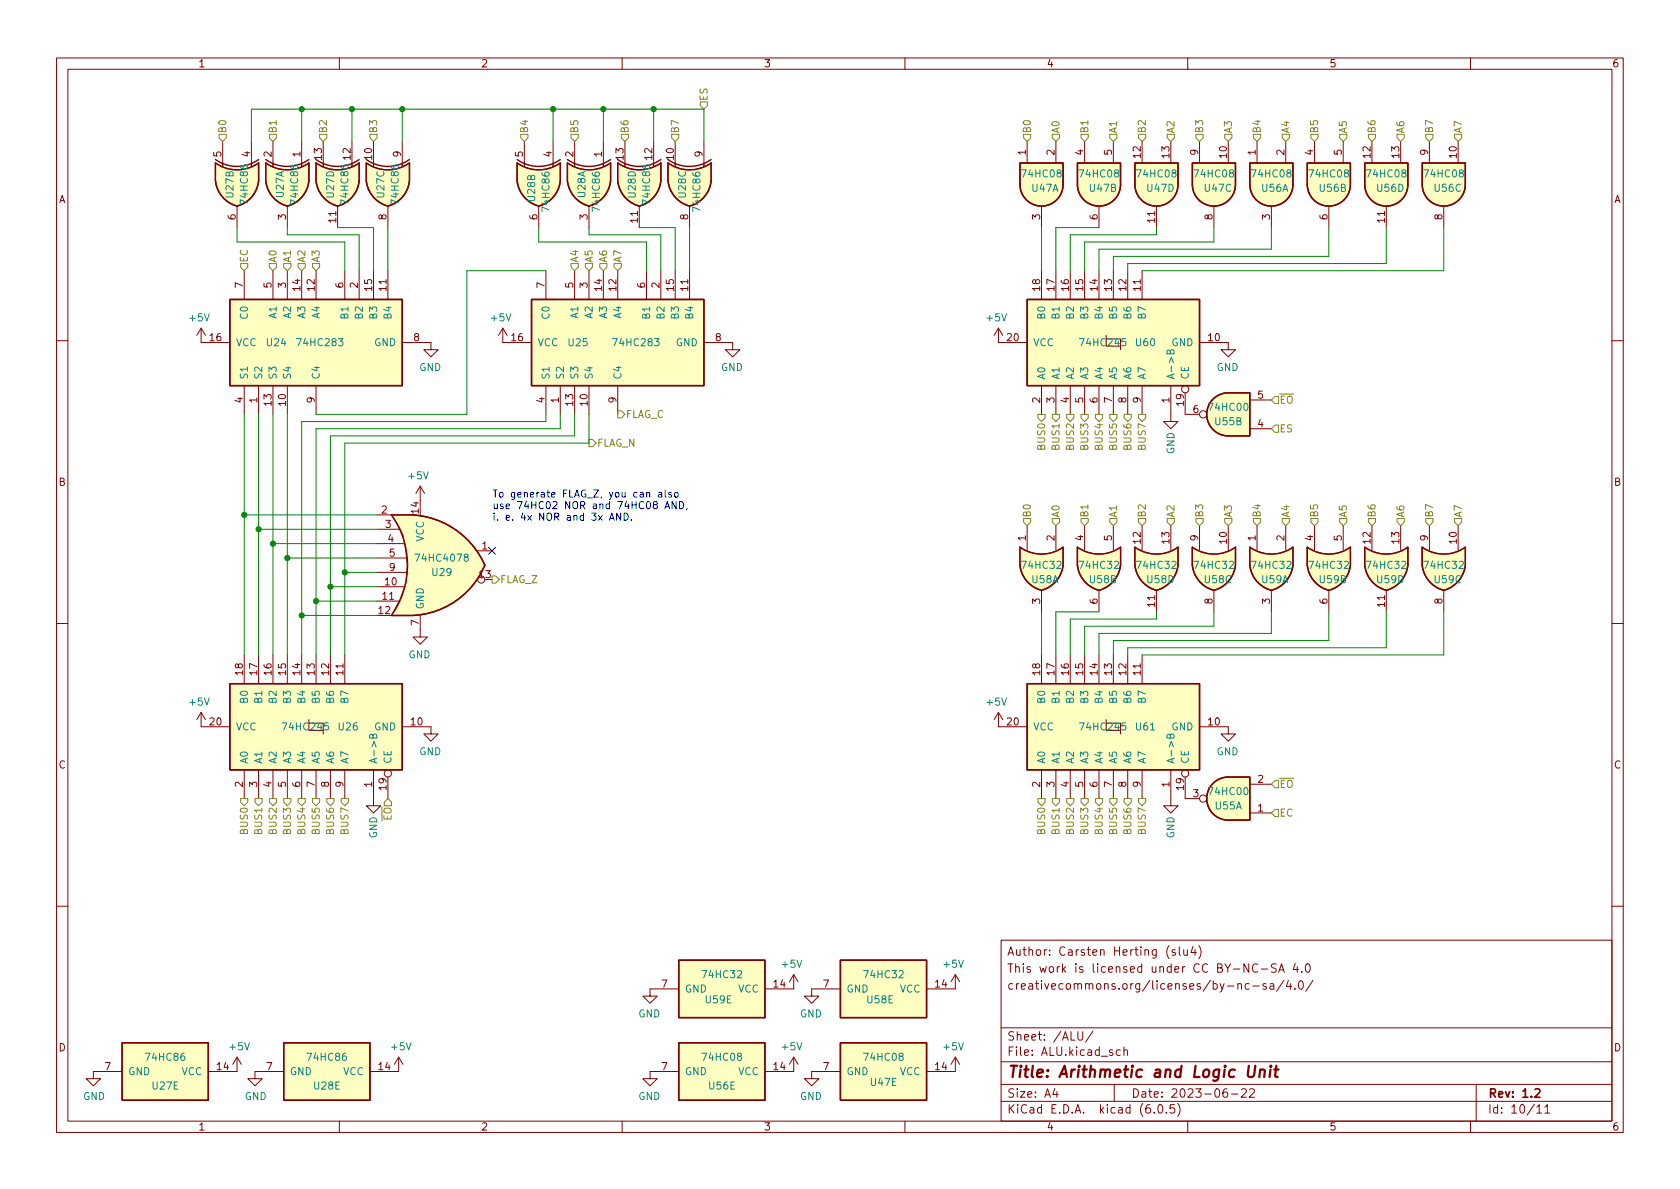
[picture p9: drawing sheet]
<svg xmlns="http://www.w3.org/2000/svg" width="297mm" height="210mm" viewBox="0 0 297 210" stroke-linecap="round" stroke-linejoin="round" font-family="sans-serif">
<defs><g id="words">
<text font-size="2.8" fill="#840000" x="178" y="190.6">Title: Arithmetic and Logic Unit</text>
<g font-size="2.1" fill="#840000">
<text x="178" y="172">This work is licensed under CC BY-NC-SA 4.0</text>
<text x="178" y="169">Author: Carsten Herting (slu4)</text>
<text x="178" y="175">creativecommons.org/licenses/by-nc-sa/4.0/</text>
<text x="178" y="184">Sheet: /ALU/</text>
<text x="178" y="186.7">File: ALU.kicad_sch</text>
<text x="178" y="196.9">KiCad E.D.A. kicad (6.0.5)</text>
<text x="178" y="194.1">Size: A4</text>
<text x="200" y="194.1">Date: 2023-06-22</text>
<text x="263" y="194.1">Rev: 1.2</text>
<text x="263" y="196.9">Id: 10/11</text>
</g>
<g font-size="1.8" fill="#840000">
<text x="35" y="11.9">1</text>
<text x="85" y="11.9">2</text>
<text x="135" y="11.9">3</text>
<text x="185" y="11.9">4</text>
<text x="235" y="11.9">5</text>
<text x="285" y="11.9">6</text>
<text x="39.1" y="27.7" transform="rotate(-90 39.1 27.7)">5</text>
<text x="44.2" y="27.7" transform="rotate(-90 44.2 27.7)">4</text>
<text x="48" y="27.7" transform="rotate(-90 48 27.7)">2</text>
<text x="53.1" y="27.7" transform="rotate(-90 53.1 27.7)">1</text>
<text x="56.9" y="28.2" transform="rotate(-90 56.9 28.2)">13</text>
<text x="62" y="28.2" transform="rotate(-90 62 28.2)">12</text>
<text x="65.8" y="28.2" transform="rotate(-90 65.8 28.2)">10</text>
<text x="70.9" y="27.7" transform="rotate(-90 70.9 27.7)">9</text>
<text x="92.5" y="27.7" transform="rotate(-90 92.5 27.7)">5</text>
<text x="97.5" y="27.7" transform="rotate(-90 97.5 27.7)">4</text>
<text x="101.3" y="27.7" transform="rotate(-90 101.3 27.7)">2</text>
<text x="106.4" y="27.7" transform="rotate(-90 106.4 27.7)">1</text>
<text x="110.2" y="28.2" transform="rotate(-90 110.2 28.2)">13</text>
<text x="115.3" y="28.2" transform="rotate(-90 115.3 28.2)">12</text>
<text x="119.1" y="28.2" transform="rotate(-90 119.1 28.2)">10</text>
<text x="124.2" y="27.7" transform="rotate(-90 124.2 27.7)">9</text>
<text x="181.4" y="27.4" transform="rotate(-90 181.4 27.4)">1</text>
<text x="186.4" y="27.4" transform="rotate(-90 186.4 27.4)">2</text>
<text x="191.5" y="27.4" transform="rotate(-90 191.5 27.4)">4</text>
<text x="196.6" y="27.4" transform="rotate(-90 196.6 27.4)">5</text>
<text x="201.7" y="27.9" transform="rotate(-90 201.7 27.9)">12</text>
<text x="206.8" y="27.9" transform="rotate(-90 206.8 27.9)">13</text>
<text x="211.8" y="27.4" transform="rotate(-90 211.8 27.4)">9</text>
<text x="216.9" y="27.9" transform="rotate(-90 216.9 27.9)">10</text>
<text x="222" y="27.4" transform="rotate(-90 222 27.4)">1</text>
<text x="227.1" y="27.4" transform="rotate(-90 227.1 27.4)">2</text>
<text x="232.2" y="27.4" transform="rotate(-90 232.2 27.4)">4</text>
<text x="237.2" y="27.4" transform="rotate(-90 237.2 27.4)">5</text>
<text x="242.3" y="27.9" transform="rotate(-90 242.3 27.9)">12</text>
<text x="247.4" y="27.9" transform="rotate(-90 247.4 27.9)">13</text>
<text x="252.5" y="27.4" transform="rotate(-90 252.5 27.4)">9</text>
<text x="257.6" y="27.9" transform="rotate(-90 257.6 27.9)">10</text>
<text x="10.3" y="35.9">A</text>
<text x="285.3" y="35.9">A</text>
<text x="41.7" y="38.8" transform="rotate(-90 41.7 38.8)">6</text>
<text x="50.5" y="38.8" transform="rotate(-90 50.5 38.8)">3</text>
<text x="59.4" y="39.3" transform="rotate(-90 59.4 39.3)">11</text>
<text x="68.3" y="38.8" transform="rotate(-90 68.3 38.8)">8</text>
<text x="95" y="38.8" transform="rotate(-90 95 38.8)">6</text>
<text x="103.9" y="38.8" transform="rotate(-90 103.9 38.8)">3</text>
<text x="112.8" y="39.3" transform="rotate(-90 112.8 39.3)">11</text>
<text x="121.7" y="38.8" transform="rotate(-90 121.7 38.8)">8</text>
<text x="183.9" y="38.8" transform="rotate(-90 183.9 38.8)">3</text>
<text x="194.1" y="38.8" transform="rotate(-90 194.1 38.8)">6</text>
<text x="204.2" y="39.3" transform="rotate(-90 204.2 39.3)">11</text>
<text x="214.4" y="38.8" transform="rotate(-90 214.4 38.8)">8</text>
<text x="224.5" y="38.8" transform="rotate(-90 224.5 38.8)">3</text>
<text x="234.7" y="38.8" transform="rotate(-90 234.7 38.8)">6</text>
<text x="244.9" y="39.3" transform="rotate(-90 244.9 39.3)">11</text>
<text x="255" y="38.8" transform="rotate(-90 255 38.8)">8</text>
<text x="42.9" y="50.9" transform="rotate(-90 42.9 50.9)">7</text>
<text x="48" y="50.9" transform="rotate(-90 48 50.9)">5</text>
<text x="50.5" y="50.9" transform="rotate(-90 50.5 50.9)">3</text>
<text x="53.1" y="51.4" transform="rotate(-90 53.1 51.4)">14</text>
<text x="55.6" y="51.4" transform="rotate(-90 55.6 51.4)">12</text>
<text x="60.7" y="50.9" transform="rotate(-90 60.7 50.9)">6</text>
<text x="63.2" y="50.9" transform="rotate(-90 63.2 50.9)">2</text>
<text x="65.8" y="51.4" transform="rotate(-90 65.8 51.4)">15</text>
<text x="68.3" y="51.4" transform="rotate(-90 68.3 51.4)">11</text>
<text x="96.3" y="50.9" transform="rotate(-90 96.3 50.9)">7</text>
<text x="101.3" y="50.9" transform="rotate(-90 101.3 50.9)">5</text>
<text x="103.9" y="50.9" transform="rotate(-90 103.9 50.9)">3</text>
<text x="106.4" y="51.4" transform="rotate(-90 106.4 51.4)">14</text>
<text x="109" y="51.4" transform="rotate(-90 109 51.4)">12</text>
<text x="114" y="50.9" transform="rotate(-90 114 50.9)">6</text>
<text x="116.6" y="50.9" transform="rotate(-90 116.6 50.9)">2</text>
<text x="119.1" y="51.4" transform="rotate(-90 119.1 51.4)">15</text>
<text x="121.7" y="51.4" transform="rotate(-90 121.7 51.4)">11</text>
<text x="183.9" y="51.4" transform="rotate(-90 183.9 51.4)">18</text>
<text x="186.4" y="51.4" transform="rotate(-90 186.4 51.4)">17</text>
<text x="189" y="51.4" transform="rotate(-90 189 51.4)">16</text>
<text x="191.5" y="51.4" transform="rotate(-90 191.5 51.4)">15</text>
<text x="194.1" y="51.4" transform="rotate(-90 194.1 51.4)">14</text>
<text x="196.6" y="51.4" transform="rotate(-90 196.6 51.4)">13</text>
<text x="199.1" y="51.4" transform="rotate(-90 199.1 51.4)">12</text>
<text x="201.7" y="51.4" transform="rotate(-90 201.7 51.4)">11</text>
<text x="37.1" y="60.3">16</text>
<text x="73.2" y="60.3">8</text>
<text x="90.5" y="60.3">16</text>
<text x="126.5" y="60.3">8</text>
<text x="178.1" y="60.3">20</text>
<text x="213.6" y="60.3">10</text>
<text x="42.9" y="71.2" transform="rotate(-90 42.9 71.2)">4</text>
<text x="45.5" y="71.2" transform="rotate(-90 45.5 71.2)">1</text>
<text x="48" y="71.7" transform="rotate(-90 48 71.7)">13</text>
<text x="50.5" y="71.7" transform="rotate(-90 50.5 71.7)">10</text>
<text x="55.6" y="71.2" transform="rotate(-90 55.6 71.2)">9</text>
<text x="96.3" y="71.2" transform="rotate(-90 96.3 71.2)">4</text>
<text x="98.8" y="71.2" transform="rotate(-90 98.8 71.2)">1</text>
<text x="101.3" y="71.7" transform="rotate(-90 101.3 71.7)">13</text>
<text x="103.9" y="71.7" transform="rotate(-90 103.9 71.7)">10</text>
<text x="109" y="71.2" transform="rotate(-90 109 71.2)">9</text>
<text x="183.9" y="71.2" transform="rotate(-90 183.9 71.2)">2</text>
<text x="186.4" y="71.2" transform="rotate(-90 186.4 71.2)">3</text>
<text x="189" y="71.2" transform="rotate(-90 189 71.2)">4</text>
<text x="191.5" y="71.2" transform="rotate(-90 191.5 71.2)">5</text>
<text x="194.1" y="71.2" transform="rotate(-90 194.1 71.2)">6</text>
<text x="196.6" y="71.2" transform="rotate(-90 196.6 71.2)">7</text>
<text x="199.1" y="71.2" transform="rotate(-90 199.1 71.2)">8</text>
<text x="201.7" y="71.2" transform="rotate(-90 201.7 71.2)">9</text>
<text x="206.8" y="71.2" transform="rotate(-90 206.8 71.2)">1</text>
<text x="209.3" y="71.7" transform="rotate(-90 209.3 71.7)">19</text>
<text x="222.4" y="70.5">5</text>
<text x="211" y="73">6</text>
<text x="222.4" y="75.6">4</text>
<text x="10.3" y="85.9">B</text>
<text x="285.3" y="85.9">B</text>
<text x="67.5" y="90.8">2</text>
<text x="68.2" y="93.3">3</text>
<text x="68.6" y="95.9">4</text>
<text x="74" y="90.8" transform="rotate(-90 74 90.8)">14</text>
<text x="181.4" y="95.6" transform="rotate(-90 181.4 95.6)">1</text>
<text x="186.4" y="95.6" transform="rotate(-90 186.4 95.6)">2</text>
<text x="191.5" y="95.6" transform="rotate(-90 191.5 95.6)">4</text>
<text x="196.6" y="95.6" transform="rotate(-90 196.6 95.6)">5</text>
<text x="211.8" y="95.6" transform="rotate(-90 211.8 95.6)">9</text>
<text x="222" y="95.6" transform="rotate(-90 222 95.6)">1</text>
<text x="227.1" y="95.6" transform="rotate(-90 227.1 95.6)">2</text>
<text x="232.2" y="95.6" transform="rotate(-90 232.2 95.6)">4</text>
<text x="237.2" y="95.6" transform="rotate(-90 237.2 95.6)">5</text>
<text x="252.5" y="95.6" transform="rotate(-90 252.5 95.6)">9</text>
<text x="68.9" y="98.4">5</text>
<text x="68.9" y="101">9</text>
<text x="85.2" y="97.1">1</text>
<text x="201.7" y="96.1" transform="rotate(-90 201.7 96.1)">12</text>
<text x="206.8" y="96.1" transform="rotate(-90 206.8 96.1)">13</text>
<text x="216.9" y="96.1" transform="rotate(-90 216.9 96.1)">10</text>
<text x="242.3" y="96.1" transform="rotate(-90 242.3 96.1)">12</text>
<text x="247.4" y="96.1" transform="rotate(-90 247.4 96.1)">13</text>
<text x="257.6" y="96.1" transform="rotate(-90 257.6 96.1)">10</text>
<text x="67.7" y="106">11</text>
<text x="68.1" y="103.5">10</text>
<text x="84.7" y="102.2">13</text>
<text x="183.9" y="106.8" transform="rotate(-90 183.9 106.8)">3</text>
<text x="194.1" y="106.8" transform="rotate(-90 194.1 106.8)">6</text>
<text x="204.2" y="107.3" transform="rotate(-90 204.2 107.3)">11</text>
<text x="214.4" y="106.8" transform="rotate(-90 214.4 106.8)">8</text>
<text x="224.5" y="106.8" transform="rotate(-90 224.5 106.8)">3</text>
<text x="234.7" y="106.8" transform="rotate(-90 234.7 106.8)">6</text>
<text x="244.9" y="107.3" transform="rotate(-90 244.9 107.3)">11</text>
<text x="255" y="106.8" transform="rotate(-90 255 106.8)">8</text>
<text x="67" y="108.6">12</text>
<text x="74" y="110.6" transform="rotate(-90 74 110.6)">7</text>
<text x="42.9" y="119.3" transform="rotate(-90 42.9 119.3)">18</text>
<text x="45.5" y="119.3" transform="rotate(-90 45.5 119.3)">17</text>
<text x="48" y="119.3" transform="rotate(-90 48 119.3)">16</text>
<text x="50.5" y="119.3" transform="rotate(-90 50.5 119.3)">15</text>
<text x="53.1" y="119.3" transform="rotate(-90 53.1 119.3)">14</text>
<text x="55.6" y="119.3" transform="rotate(-90 55.6 119.3)">13</text>
<text x="58.2" y="119.3" transform="rotate(-90 58.2 119.3)">12</text>
<text x="60.7" y="119.3" transform="rotate(-90 60.7 119.3)">11</text>
<text x="183.9" y="119.3" transform="rotate(-90 183.9 119.3)">18</text>
<text x="186.4" y="119.3" transform="rotate(-90 186.4 119.3)">17</text>
<text x="189" y="119.3" transform="rotate(-90 189 119.3)">16</text>
<text x="191.5" y="119.3" transform="rotate(-90 191.5 119.3)">15</text>
<text x="194.1" y="119.3" transform="rotate(-90 194.1 119.3)">14</text>
<text x="196.6" y="119.3" transform="rotate(-90 196.6 119.3)">13</text>
<text x="199.1" y="119.3" transform="rotate(-90 199.1 119.3)">12</text>
<text x="201.7" y="119.3" transform="rotate(-90 201.7 119.3)">11</text>
<text x="37.1" y="128.3">20</text>
<text x="72.7" y="128.3">10</text>
<text x="178.1" y="128.3">20</text>
<text x="213.6" y="128.3">10</text>
<text x="10.3" y="135.9">C</text>
<text x="285.3" y="135.9">C</text>
<text x="42.9" y="139.2" transform="rotate(-90 42.9 139.2)">2</text>
<text x="45.5" y="139.2" transform="rotate(-90 45.5 139.2)">3</text>
<text x="48" y="139.2" transform="rotate(-90 48 139.2)">4</text>
<text x="50.5" y="139.2" transform="rotate(-90 50.5 139.2)">5</text>
<text x="53.1" y="139.2" transform="rotate(-90 53.1 139.2)">6</text>
<text x="55.6" y="139.2" transform="rotate(-90 55.6 139.2)">7</text>
<text x="58.2" y="139.2" transform="rotate(-90 58.2 139.2)">8</text>
<text x="60.7" y="139.2" transform="rotate(-90 60.7 139.2)">9</text>
<text x="65.8" y="139.2" transform="rotate(-90 65.8 139.2)">1</text>
<text x="68.3" y="139.7" transform="rotate(-90 68.3 139.7)">19</text>
<text x="183.9" y="139.2" transform="rotate(-90 183.9 139.2)">2</text>
<text x="186.4" y="139.2" transform="rotate(-90 186.4 139.2)">3</text>
<text x="189" y="139.2" transform="rotate(-90 189 139.2)">4</text>
<text x="191.5" y="139.2" transform="rotate(-90 191.5 139.2)">5</text>
<text x="194.1" y="139.2" transform="rotate(-90 194.1 139.2)">6</text>
<text x="196.6" y="139.2" transform="rotate(-90 196.6 139.2)">7</text>
<text x="199.1" y="139.2" transform="rotate(-90 199.1 139.2)">8</text>
<text x="201.7" y="139.2" transform="rotate(-90 201.7 139.2)">9</text>
<text x="206.8" y="139.2" transform="rotate(-90 206.8 139.2)">1</text>
<text x="209.3" y="139.7" transform="rotate(-90 209.3 139.7)">19</text>
<text x="211" y="141">3</text>
<text x="222.4" y="143.5">1</text>
<text x="222.4" y="138.4">2</text>
<text x="117" y="174.6">7</text>
<text x="136.8" y="174.6">14</text>
<text x="145.6" y="174.6">7</text>
<text x="165.4" y="174.6">14</text>
<text x="10.3" y="185.9">D</text>
<text x="285.3" y="185.9">D</text>
<text x="18.6" y="189.2">7</text>
<text x="38.4" y="189.2">14</text>
<text x="47.1" y="189.2">7</text>
<text x="67" y="189.2">14</text>
<text x="117" y="189.2">7</text>
<text x="136.8" y="189.2">14</text>
<text x="145.6" y="189.2">7</text>
<text x="165.4" y="189.2">14</text>
<text x="35" y="199.9">1</text>
<text x="85" y="199.9">2</text>
<text x="135" y="199.9">3</text>
<text x="185" y="199.9">4</text>
<text x="235" y="199.9">5</text>
<text x="285" y="199.9">6</text>
</g>
<g font-size="1.8" fill="#848400">
<text x="125.1" y="17.9" transform="rotate(-90 125.1 17.9)">ES</text>
<text x="40" y="23.6" transform="rotate(-90 40 23.6)">B0</text>
<text x="48.9" y="23.6" transform="rotate(-90 48.9 23.6)">B1</text>
<text x="57.8" y="23.6" transform="rotate(-90 57.8 23.6)">B2</text>
<text x="66.7" y="23.6" transform="rotate(-90 66.7 23.6)">B3</text>
<text x="93.3" y="23.6" transform="rotate(-90 93.3 23.6)">B4</text>
<text x="102.2" y="23.6" transform="rotate(-90 102.2 23.6)">B5</text>
<text x="111.1" y="23.6" transform="rotate(-90 111.1 23.6)">B6</text>
<text x="120" y="23.6" transform="rotate(-90 120 23.6)">B7</text>
<text x="182.2" y="23.6" transform="rotate(-90 182.2 23.6)">B0</text>
<text x="187.3" y="23.6" transform="rotate(-90 187.3 23.6)">A0</text>
<text x="192.4" y="23.6" transform="rotate(-90 192.4 23.6)">B1</text>
<text x="197.5" y="23.6" transform="rotate(-90 197.5 23.6)">A1</text>
<text x="202.6" y="23.6" transform="rotate(-90 202.6 23.6)">B2</text>
<text x="207.6" y="23.6" transform="rotate(-90 207.6 23.6)">A2</text>
<text x="212.7" y="23.6" transform="rotate(-90 212.7 23.6)">B3</text>
<text x="217.8" y="23.6" transform="rotate(-90 217.8 23.6)">A3</text>
<text x="222.9" y="23.6" transform="rotate(-90 222.9 23.6)">B4</text>
<text x="228" y="23.6" transform="rotate(-90 228 23.6)">A4</text>
<text x="233" y="23.6" transform="rotate(-90 233 23.6)">B5</text>
<text x="238.1" y="23.6" transform="rotate(-90 238.1 23.6)">A5</text>
<text x="243.2" y="23.6" transform="rotate(-90 243.2 23.6)">B6</text>
<text x="248.3" y="23.6" transform="rotate(-90 248.3 23.6)">A6</text>
<text x="253.4" y="23.6" transform="rotate(-90 253.4 23.6)">B7</text>
<text x="258.4" y="23.6" transform="rotate(-90 258.4 23.6)">A7</text>
<text x="43.8" y="46.5" transform="rotate(-90 43.8 46.5)">EC</text>
<text x="48.9" y="46.5" transform="rotate(-90 48.9 46.5)">A0</text>
<text x="51.4" y="46.5" transform="rotate(-90 51.4 46.5)">A1</text>
<text x="54" y="46.5" transform="rotate(-90 54 46.5)">A2</text>
<text x="56.5" y="46.5" transform="rotate(-90 56.5 46.5)">A3</text>
<text x="102.2" y="46.5" transform="rotate(-90 102.2 46.5)">A4</text>
<text x="104.8" y="46.5" transform="rotate(-90 104.8 46.5)">A5</text>
<text x="107.3" y="46.5" transform="rotate(-90 107.3 46.5)">A6</text>
<text x="109.9" y="46.5" transform="rotate(-90 109.9 46.5)">A7</text>
<text x="226.2" y="71.4">~{EO}</text>
<text x="110.6" y="73.9">FLAG_C</text>
<text x="226.2" y="76.4">ES</text>
<text x="105.5" y="79">FLAG_N</text>
<text x="184.8" y="79.4" transform="rotate(-90 184.8 79.4)">BUS0</text>
<text x="187.3" y="79.4" transform="rotate(-90 187.3 79.4)">BUS1</text>
<text x="189.9" y="79.4" transform="rotate(-90 189.9 79.4)">BUS2</text>
<text x="192.4" y="79.4" transform="rotate(-90 192.4 79.4)">BUS3</text>
<text x="194.9" y="79.4" transform="rotate(-90 194.9 79.4)">BUS4</text>
<text x="197.5" y="79.4" transform="rotate(-90 197.5 79.4)">BUS5</text>
<text x="200" y="79.4" transform="rotate(-90 200 79.4)">BUS6</text>
<text x="202.6" y="79.4" transform="rotate(-90 202.6 79.4)">BUS7</text>
<text x="182.2" y="91.6" transform="rotate(-90 182.2 91.6)">B0</text>
<text x="187.3" y="91.6" transform="rotate(-90 187.3 91.6)">A0</text>
<text x="192.4" y="91.6" transform="rotate(-90 192.4 91.6)">B1</text>
<text x="197.5" y="91.6" transform="rotate(-90 197.5 91.6)">A1</text>
<text x="202.6" y="91.6" transform="rotate(-90 202.6 91.6)">B2</text>
<text x="207.6" y="91.6" transform="rotate(-90 207.6 91.6)">A2</text>
<text x="212.7" y="91.6" transform="rotate(-90 212.7 91.6)">B3</text>
<text x="217.8" y="91.6" transform="rotate(-90 217.8 91.6)">A3</text>
<text x="222.9" y="91.6" transform="rotate(-90 222.9 91.6)">B4</text>
<text x="228" y="91.6" transform="rotate(-90 228 91.6)">A4</text>
<text x="233" y="91.6" transform="rotate(-90 233 91.6)">B5</text>
<text x="238.1" y="91.6" transform="rotate(-90 238.1 91.6)">A5</text>
<text x="243.2" y="91.6" transform="rotate(-90 243.2 91.6)">B6</text>
<text x="248.3" y="91.6" transform="rotate(-90 248.3 91.6)">A6</text>
<text x="253.4" y="91.6" transform="rotate(-90 253.4 91.6)">B7</text>
<text x="258.4" y="91.6" transform="rotate(-90 258.4 91.6)">A7</text>
<text x="88.4" y="103.1">FLAG_Z</text>
<text x="226.2" y="139.3">~{EO}</text>
<text x="43.8" y="147.3" transform="rotate(-90 43.8 147.3)">BUS0</text>
<text x="46.4" y="147.3" transform="rotate(-90 46.4 147.3)">BUS1</text>
<text x="48.9" y="147.3" transform="rotate(-90 48.9 147.3)">BUS2</text>
<text x="51.4" y="147.3" transform="rotate(-90 51.4 147.3)">BUS3</text>
<text x="54" y="147.3" transform="rotate(-90 54 147.3)">BUS4</text>
<text x="56.5" y="147.3" transform="rotate(-90 56.5 147.3)">BUS5</text>
<text x="59.1" y="147.3" transform="rotate(-90 59.1 147.3)">BUS6</text>
<text x="61.6" y="147.3" transform="rotate(-90 61.6 147.3)">BUS7</text>
<text x="69.2" y="146.5" transform="rotate(-90 69.2 146.5)">~{EO}</text>
<text x="184.8" y="147.3" transform="rotate(-90 184.8 147.3)">BUS0</text>
<text x="187.3" y="147.3" transform="rotate(-90 187.3 147.3)">BUS1</text>
<text x="189.9" y="147.3" transform="rotate(-90 189.9 147.3)">BUS2</text>
<text x="192.4" y="147.3" transform="rotate(-90 192.4 147.3)">BUS3</text>
<text x="194.9" y="147.3" transform="rotate(-90 194.9 147.3)">BUS4</text>
<text x="197.5" y="147.3" transform="rotate(-90 197.5 147.3)">BUS5</text>
<text x="200" y="147.3" transform="rotate(-90 200 147.3)">BUS6</text>
<text x="202.6" y="147.3" transform="rotate(-90 202.6 147.3)">BUS7</text>
<text x="226.2" y="144.4">EC</text>
</g>
<g font-size="1.8" fill="#008484">
<text x="41.3" y="34.9" transform="rotate(-90 41.3 34.9)">U27B</text>
<text x="43.8" y="35.9" transform="rotate(-90 43.8 35.9)">74HC86</text>
<text x="50.2" y="34.9" transform="rotate(-90 50.2 34.9)">U27A</text>
<text x="52.7" y="35.9" transform="rotate(-90 52.7 35.9)">74HC86</text>
<text x="59.1" y="34.9" transform="rotate(-90 59.1 34.9)">U27D</text>
<text x="61.6" y="35.9" transform="rotate(-90 61.6 35.9)">74HC86</text>
<text x="67.9" y="34.9" transform="rotate(-90 67.9 34.9)">U27C</text>
<text x="70.5" y="35.9" transform="rotate(-90 70.5 35.9)">74HC86</text>
<text x="94.6" y="35.5" transform="rotate(-90 94.6 35.5)">U28B</text>
<text x="103.5" y="34.9" transform="rotate(-90 103.5 34.9)">U28A</text>
<text x="112.4" y="34.9" transform="rotate(-90 112.4 34.9)">U28D</text>
<text x="114.9" y="35.9" transform="rotate(-90 114.9 35.9)">74HC86</text>
<text x="121.3" y="34.9" transform="rotate(-90 121.3 34.9)">U28C</text>
<text x="180.9" y="31.4">74HC08</text>
<text x="182.5" y="33.9">U47A</text>
<text x="191.1" y="31.4">74HC08</text>
<text x="192.7" y="33.9">U47B</text>
<text x="201.2" y="31.4">74HC08</text>
<text x="202.9" y="33.9">U47D</text>
<text x="211.4" y="31.4">74HC08</text>
<text x="213.1" y="33.9">U47C</text>
<text x="221.5" y="31.4">74HC08</text>
<text x="223.1" y="33.9">U56A</text>
<text x="231.7" y="31.4">74HC08</text>
<text x="233.4" y="33.9">U56B</text>
<text x="241.9" y="31.4">74HC08</text>
<text x="243.5" y="33.9">U56D</text>
<text x="252" y="31.4">74HC08</text>
<text x="253.7" y="33.9">U56C</text>
<text x="97.2" y="37.1" transform="rotate(-90 97.2 37.1)">74HC86</text>
<text x="106" y="37.1" transform="rotate(-90 106 37.1)">74HC86</text>
<text x="123.8" y="37.1" transform="rotate(-90 123.8 37.1)">74HC86</text>
<text x="33.6" y="56.8">+5V</text>
<text x="43.8" y="56.2" transform="rotate(-90 43.8 56.2)">C0</text>
<text x="48.9" y="56.2" transform="rotate(-90 48.9 56.2)">A1</text>
<text x="51.4" y="56.2" transform="rotate(-90 51.4 56.2)">A2</text>
<text x="54" y="56.2" transform="rotate(-90 54 56.2)">A3</text>
<text x="56.5" y="56.2" transform="rotate(-90 56.5 56.2)">A4</text>
<text x="61.6" y="56.2" transform="rotate(-90 61.6 56.2)">B1</text>
<text x="64.1" y="56.2" transform="rotate(-90 64.1 56.2)">B2</text>
<text x="66.7" y="56.2" transform="rotate(-90 66.7 56.2)">B3</text>
<text x="69.2" y="56.2" transform="rotate(-90 69.2 56.2)">B4</text>
<text x="86.9" y="56.8">+5V</text>
<text x="97.2" y="56.2" transform="rotate(-90 97.2 56.2)">C0</text>
<text x="102.2" y="56.2" transform="rotate(-90 102.2 56.2)">A1</text>
<text x="104.8" y="56.2" transform="rotate(-90 104.8 56.2)">A2</text>
<text x="107.3" y="56.2" transform="rotate(-90 107.3 56.2)">A3</text>
<text x="109.9" y="56.2" transform="rotate(-90 109.9 56.2)">A4</text>
<text x="114.9" y="56.2" transform="rotate(-90 114.9 56.2)">B1</text>
<text x="117.5" y="56.2" transform="rotate(-90 117.5 56.2)">B2</text>
<text x="120" y="56.2" transform="rotate(-90 120 56.2)">B3</text>
<text x="122.6" y="56.2" transform="rotate(-90 122.6 56.2)">B4</text>
<text x="174.6" y="56.8">+5V</text>
<text x="184.8" y="56.2" transform="rotate(-90 184.8 56.2)">B0</text>
<text x="187.3" y="56.2" transform="rotate(-90 187.3 56.2)">B1</text>
<text x="189.9" y="56.2" transform="rotate(-90 189.9 56.2)">B2</text>
<text x="192.4" y="56.2" transform="rotate(-90 192.4 56.2)">B3</text>
<text x="194.9" y="56.2" transform="rotate(-90 194.9 56.2)">B4</text>
<text x="197.5" y="56.2" transform="rotate(-90 197.5 56.2)">B5</text>
<text x="200" y="56.2" transform="rotate(-90 200 56.2)">B6</text>
<text x="202.6" y="56.2" transform="rotate(-90 202.6 56.2)">B7</text>
<text x="41.7" y="61.2">VCC</text>
<text x="47.2" y="61.2">U24</text>
<text x="52.8" y="61.2">74HC283</text>
<text x="66.2" y="61.2">GND</text>
<text x="74.1" y="65.6">GND</text>
<text x="95" y="61.2">VCC</text>
<text x="100.6" y="61.2">U25</text>
<text x="108.7" y="61.2">74HC283</text>
<text x="119.5" y="61.2">GND</text>
<text x="127.4" y="65.6">GND</text>
<text x="182.6" y="61.2">VCC</text>
<text x="191.3" y="61.2">74HC245</text>
<text x="200.9" y="61.2">U60</text>
<text x="207.1" y="61.2">GND</text>
<text x="215.1" y="65.6">GND</text>
<text x="43.8" y="67.2" transform="rotate(-90 43.8 67.2)">S1</text>
<text x="46.4" y="67.2" transform="rotate(-90 46.4 67.2)">S2</text>
<text x="48.9" y="67.2" transform="rotate(-90 48.9 67.2)">S3</text>
<text x="51.4" y="67.2" transform="rotate(-90 51.4 67.2)">S4</text>
<text x="56.5" y="67.2" transform="rotate(-90 56.5 67.2)">C4</text>
<text x="97.2" y="67.2" transform="rotate(-90 97.2 67.2)">S1</text>
<text x="99.7" y="67.2" transform="rotate(-90 99.7 67.2)">S2</text>
<text x="102.2" y="67.2" transform="rotate(-90 102.2 67.2)">S3</text>
<text x="104.8" y="67.2" transform="rotate(-90 104.8 67.2)">S4</text>
<text x="109.9" y="67.2" transform="rotate(-90 109.9 67.2)">C4</text>
<text x="184.8" y="67.2" transform="rotate(-90 184.8 67.2)">A0</text>
<text x="187.3" y="67.2" transform="rotate(-90 187.3 67.2)">A1</text>
<text x="189.9" y="67.2" transform="rotate(-90 189.9 67.2)">A2</text>
<text x="192.4" y="67.2" transform="rotate(-90 192.4 67.2)">A3</text>
<text x="194.9" y="67.2" transform="rotate(-90 194.9 67.2)">A4</text>
<text x="197.5" y="67.2" transform="rotate(-90 197.5 67.2)">A5</text>
<text x="200" y="67.2" transform="rotate(-90 200 67.2)">A6</text>
<text x="202.6" y="67.2" transform="rotate(-90 202.6 67.2)">A7</text>
<text x="207.6" y="67.2" transform="rotate(-90 207.6 67.2)">A-&gt;B</text>
<text x="210.2" y="67.2" transform="rotate(-90 210.2 67.2)">CE</text>
<text x="213.9" y="72.6">74HC00</text>
<text x="214.9" y="75.2">U55B</text>
<text x="207.6" y="80.3" transform="rotate(-90 207.6 80.3)">GND</text>
<text x="72.3" y="84.8">+5V</text>
<text x="74.9" y="95.8" transform="rotate(-90 74.9 95.8)">VCC</text>
<text x="73.9" y="99.3">74HC4078</text>
<text x="76.5" y="101.8">U29</text>
<text x="180.9" y="100.6">74HC32</text>
<text x="191.1" y="100.6">74HC32</text>
<text x="201.2" y="100.6">74HC32</text>
<text x="211.4" y="100.6">74HC32</text>
<text x="221.5" y="100.6">74HC32</text>
<text x="231.7" y="100.6">74HC32</text>
<text x="241.9" y="100.6">74HC32</text>
<text x="252" y="100.6">74HC32</text>
<text x="74.9" y="107.8" transform="rotate(-90 74.9 107.8)">GND</text>
<text x="182.5" y="103.1">U58A</text>
<text x="192.7" y="103.1">U58B</text>
<text x="202.9" y="103.1">U58D</text>
<text x="213.1" y="103.1">U58C</text>
<text x="223.1" y="103.1">U59A</text>
<text x="233.4" y="103.1">U59B</text>
<text x="243.5" y="103.1">U59D</text>
<text x="253.7" y="103.1">U59C</text>
<text x="72.2" y="116.4">GND</text>
<text x="33.6" y="124.8">+5V</text>
<text x="43.8" y="124.2" transform="rotate(-90 43.8 124.2)">B0</text>
<text x="46.4" y="124.2" transform="rotate(-90 46.4 124.2)">B1</text>
<text x="48.9" y="124.2" transform="rotate(-90 48.9 124.2)">B2</text>
<text x="51.4" y="124.2" transform="rotate(-90 51.4 124.2)">B3</text>
<text x="54" y="124.2" transform="rotate(-90 54 124.2)">B4</text>
<text x="56.5" y="124.2" transform="rotate(-90 56.5 124.2)">B5</text>
<text x="59.1" y="124.2" transform="rotate(-90 59.1 124.2)">B6</text>
<text x="61.6" y="124.2" transform="rotate(-90 61.6 124.2)">B7</text>
<text x="174.6" y="124.8">+5V</text>
<text x="184.8" y="124.2" transform="rotate(-90 184.8 124.2)">B0</text>
<text x="187.3" y="124.2" transform="rotate(-90 187.3 124.2)">B1</text>
<text x="189.9" y="124.2" transform="rotate(-90 189.9 124.2)">B2</text>
<text x="192.4" y="124.2" transform="rotate(-90 192.4 124.2)">B3</text>
<text x="194.9" y="124.2" transform="rotate(-90 194.9 124.2)">B4</text>
<text x="197.5" y="124.2" transform="rotate(-90 197.5 124.2)">B5</text>
<text x="200" y="124.2" transform="rotate(-90 200 124.2)">B6</text>
<text x="202.6" y="124.2" transform="rotate(-90 202.6 124.2)">B7</text>
<text x="41.7" y="129.2">VCC</text>
<text x="50.3" y="129.2">74HC245</text>
<text x="59.9" y="129.2">U26</text>
<text x="66.2" y="129.2">GND</text>
<text x="182.6" y="129.2">VCC</text>
<text x="191.3" y="129.2">74HC245</text>
<text x="200.9" y="129.2">U61</text>
<text x="207.1" y="129.2">GND</text>
<text x="43.8" y="135.1" transform="rotate(-90 43.8 135.1)">A0</text>
<text x="46.4" y="135.1" transform="rotate(-90 46.4 135.1)">A1</text>
<text x="48.9" y="135.1" transform="rotate(-90 48.9 135.1)">A2</text>
<text x="51.4" y="135.1" transform="rotate(-90 51.4 135.1)">A3</text>
<text x="54" y="135.1" transform="rotate(-90 54 135.1)">A4</text>
<text x="56.5" y="135.1" transform="rotate(-90 56.5 135.1)">A5</text>
<text x="59.1" y="135.1" transform="rotate(-90 59.1 135.1)">A6</text>
<text x="61.6" y="135.1" transform="rotate(-90 61.6 135.1)">A7</text>
<text x="66.7" y="135.1" transform="rotate(-90 66.7 135.1)">A-&gt;B</text>
<text x="69.2" y="135.1" transform="rotate(-90 69.2 135.1)">CE</text>
<text x="74.1" y="133.5">GND</text>
<text x="184.8" y="135.1" transform="rotate(-90 184.8 135.1)">A0</text>
<text x="187.3" y="135.1" transform="rotate(-90 187.3 135.1)">A1</text>
<text x="189.9" y="135.1" transform="rotate(-90 189.9 135.1)">A2</text>
<text x="192.4" y="135.1" transform="rotate(-90 192.4 135.1)">A3</text>
<text x="194.9" y="135.1" transform="rotate(-90 194.9 135.1)">A4</text>
<text x="197.5" y="135.1" transform="rotate(-90 197.5 135.1)">A5</text>
<text x="200" y="135.1" transform="rotate(-90 200 135.1)">A6</text>
<text x="202.6" y="135.1" transform="rotate(-90 202.6 135.1)">A7</text>
<text x="207.6" y="135.1" transform="rotate(-90 207.6 135.1)">A-&gt;B</text>
<text x="210.2" y="135.1" transform="rotate(-90 210.2 135.1)">CE</text>
<text x="215.1" y="133.5">GND</text>
<text x="213.9" y="140.6">74HC00</text>
<text x="214.9" y="143.1">U55A</text>
<text x="66.7" y="148.3" transform="rotate(-90 66.7 148.3)">GND</text>
<text x="207.6" y="148.3" transform="rotate(-90 207.6 148.3)">GND</text>
<text x="124.4" y="173">74HC32</text>
<text x="138.4" y="171.1">+5V</text>
<text x="153" y="173">74HC32</text>
<text x="166.9" y="171.1">+5V</text>
<text x="112.8" y="179.9">GND</text>
<text x="121" y="175.5">GND</text>
<text x="124.8" y="177.4">U59E</text>
<text x="130.5" y="175.5">VCC</text>
<text x="141.4" y="179.9">GND</text>
<text x="149.6" y="175.5">GND</text>
<text x="153.4" y="177.4">U58E</text>
<text x="159.1" y="175.5">VCC</text>
<text x="40.7" y="185.7">+5V</text>
<text x="69.3" y="185.7">+5V</text>
<text x="138.4" y="185.7">+5V</text>
<text x="166.9" y="185.7">+5V</text>
<text x="22.6" y="190.1">GND</text>
<text x="26" y="187.6">74HC86</text>
<text x="32.1" y="190.1">VCC</text>
<text x="51.2" y="190.1">GND</text>
<text x="54.5" y="187.6">74HC86</text>
<text x="60.7" y="190.1">VCC</text>
<text x="121" y="190.1">GND</text>
<text x="124.4" y="187.6">74HC08</text>
<text x="130.5" y="190.1">VCC</text>
<text x="149.6" y="190.1">GND</text>
<text x="153" y="187.6">74HC08</text>
<text x="159.1" y="190.1">VCC</text>
<text x="14.7" y="194.5">GND</text>
<text x="27" y="192.7">U27E</text>
<text x="43.2" y="194.5">GND</text>
<text x="55.6" y="192.7">U28E</text>
<text x="112.8" y="194.5">GND</text>
<text x="125.4" y="192.7">U56E</text>
<text x="141.4" y="194.5">GND</text>
<text x="154" y="192">U47E</text>
</g>
<g font-size="1.8" fill="#0000c2">
<text x="87" y="88">To generate FLAG_Z, you can also</text>
<text x="87" y="90">use 74HC02 NOR and 74HC08 AND,</text>
<text x="87" y="92.1">i. e. 4x NOR and 3x AND.</text>
</g>
</g></defs>
<g fill="none" stroke="#840000" stroke-width=".18">
<path d="M10 10.2h277v190.1h-277zM12 12.2h273v186.1h-273zM60 10.2v2M110 10.2v2M160 10.2v2M210 10.2v2M260 10.2v2M38.1 32v-3.2a6.7 6.7 0 0 0 7.6 0v3.2M39.4 25v4.5M41.9 36.4v3.9M44.4 25v4.5M47 32v-3.2a6.7 6.7 0 0 0 7.6 0v3.2"/>
<path d="M48.3 25v4.5M50.8 36.4v3.9M53.3 25v4.5M55.9 32v-3.2a6.7 6.7 0 0 0 7.6 0v3.2M57.1 25v4.5M59.7 36.4v3.9M62.2 25v4.5M64.8 32v-3.2a6.7 6.7 0 0 0 7.6 0v3.2M66 25v4.5M68.6 36.4v3.9M71.1 25v4.5M91.4 32v-3.2a6.7 6.7 0 0 0 7.7 0v3.2"/>
<path d="M92.7 25v4.5M95.2 36.4v3.9M97.8 25v4.5M100.3 32v-3.2a6.7 6.7 0 0 0 7.6 0v3.2M101.6 25v4.5M104.1 36.4v3.9M106.7 25v4.5M109.2 32v-3.2a6.7 6.7 0 0 0 7.6 0v3.2M110.5 25v4.5M113 36.4v3.9M115.6 25v4.5M118.1 32v-3.2a6.7 6.7 0 0 0 7.6 0v3.2"/>
<path d="M119.4 25v4.5M121.9 36.4v3.9M124.5 25v4.5M181.6 25v3.8M184.1 36.4v3.9M186.7 25v3.8M191.8 25v3.8M194.3 36.4v3.9M196.8 25v3.8M201.9 25v3.8M204.5 36.4v3.9M207 25v3.8"/>
<path d="M212.1 25v3.8M214.6 36.4v3.9M217.2 25v3.8M222.2 25v3.8M224.8 36.4v3.9M227.3 25v3.8M232.4 25v3.8M234.9 36.4v3.9M237.5 25v3.8M242.6 25v3.8M245.1 36.4v3.9M247.6 25v3.8"/>
<path d="M252.7 25v3.8M255.3 36.4v3.9M257.8 25v3.8M35.6 58v2.6h5M35.6 58l.7 1.3M35.6 58l-.8 1.3M43.2 47.9v5.1M48.3 47.9v5.1M50.8 47.9v5.1M53.3 47.9v5.1M55.9 47.9v5.1M61 47.9v5.1"/>
<path d="M63.5 47.9v5.1M66 47.9v5.1M68.6 47.9v5.1M88.9 58v2.6h5.1M88.9 58l.8 1.3M88.9 58l-.8 1.3M96.5 47.9v5.1M101.6 47.9v5.1M104.1 47.9v5.1M106.7 47.9v5.1M109.2 47.9v5.1M114.3 47.9v5.1"/>
<path d="M116.8 47.9v5.1M119.4 47.9v5.1M121.9 47.9v5.1M176.5 58v2.6h5.1M176.5 58l.8 1.3M176.5 58l-.7 1.3M184.1 47.9v5.1M186.7 47.9v5.1M189.2 47.9v5.1M191.8 47.9v5.1M194.3 47.9v5.1M196.8 47.9v5.1"/>
<path d="M199.4 47.9v5.1M201.9 47.9v5.1M10 60.2h2M43.2 68.2v5.1M45.7 68.2v5.1M48.3 68.2v5.1M50.8 68.2v5.1M55.9 68.2v5.1M71.1 60.6h5.1v1.2h-1.3l1.3 1.3 1.3-1.3h-1.3M96.5 68.2v5.1M99.1 68.2v5.1M101.6 68.2v5.1"/>
<path d="M104.1 68.2v5.1M109.2 68.2v5.1M124.5 60.6h5v1.2h-1.2l1.2 1.3 1.3-1.3h-1.3M184.1 68.2v5.1M186.7 68.2v5.1M189.2 68.2v5.1M191.8 68.2v5.1M194.3 68.2v5.1M196.8 68.2v5.1M199.4 68.2v5.1M201.9 68.2v5.1M207 68.2v6.3h-1.3l1.3 1.3 1.3-1.3h-1.3"/>
<path d="M209.5 69.5v3.8h2.6M212.1 60.6h5.1v1.2h-1.3l1.3 1.3 1.2-1.3h-1.2M221 75.8h3.8M221 70.7h3.8M285 60.2h2M66.7 91.1h2.5M66.7 93.6h3.9M66.7 96.1h4.8M66.7 98.7h5.3M73 91.1h-3.8l1.3 2 .7 1.5 .6 2.8a14.4 14.4 0 0 1-2.6 11.4h3.8M74.3 86v2.5M74.3 86l.8 1.2"/>
<path d="M74.3 86l-.8 1.2M84.5 97.4h2.5M180.3 99.9v-3.1a6.6 6.6 0 0 0 7.7 0v3.1M181.6 93v4.3M186.7 93v4.3M190.5 99.9v-3.1a6.6 6.6 0 0 0 7.6 0v3.1M191.8 93v4.3M196.8 93v4.3M200.7 99.9v-3.1a6.6 6.6 0 0 0 7.6 0v3.1M201.9 93v4.3M207 93v4.3M210.8 99.9v-3.1a6.6 6.6 0 0 0 7.6 0v3.1"/>
<path d="M212.1 93v4.3M217.2 93v4.3M221 99.9v-3.1a6.6 6.6 0 0 0 7.6 0v3.1M222.2 93v4.3M227.3 93v4.3M231.1 99.9v-3.1a6.6 6.6 0 0 0 7.7 0v3.1M232.4 93v4.3M237.5 93v4.3M241.3 99.9v-3.1a6.6 6.6 0 0 0 7.6 0v3.1M242.6 93v4.3M247.6 93v4.3M251.5 99.9v-3.1a6.6 6.6 0 0 0 7.6 0v3.1"/>
<path d="M252.7 93v4.3M257.8 93v4.3M10 110.2h2M43.2 115.8v5.1M45.7 115.8v5.1M48.3 115.8v5.1M50.8 115.8v5.1M53.3 115.8v5.1M55.9 115.8v5.1M58.4 115.8v5.1M61 115.8v5.1M66.7 103.8h4.8"/>
<path d="M66.7 106.3h3.9M66.7 101.2h5.3M74.3 108.8v3.8h-1.3l1.3 1.3 1.3-1.3h-1.3M184.1 104.4v3.8M184.1 115.8v5.1M186.7 115.8v5.1M189.2 115.8v5.1M191.8 115.8v5.1M194.3 104.4v3.8M194.3 115.8v5.1M196.8 115.8v5.1M199.4 115.8v5.1"/>
<path d="M201.9 115.8v5.1M204.5 104.4v3.8M214.6 104.4v3.8M224.8 104.4v3.8M234.9 104.4v3.8M245.1 104.4v3.8M255.3 104.4v3.8M285 110.2h2M35.6 126v2.5h5M35.6 126l.7 1.2M35.6 126l-.8 1.2M43.2 136.1v5.1"/>
<path d="M45.7 136.1v5.1M48.3 136.1v5.1M50.8 136.1v5.1M53.3 136.1v5.1M55.9 136.1v5.1M58.4 136.1v5.1M61 136.1v5.1M66 136.1v6.4h-1.2l1.2 1.3 1.3-1.3h-1.3M68.6 137.4v3.8M71.1 128.5h5.1v1.3h-1.3l1.3 1.3 1.3-1.3h-1.3M176.5 126v2.5h5.1M176.5 126l.8 1.2"/>
<path d="M176.5 126l-.7 1.2M184.1 136.1v5.1M186.7 136.1v5.1M189.2 136.1v5.1M191.8 136.1v5.1M194.3 136.1v5.1M196.8 136.1v5.1M199.4 136.1v5.1M201.9 136.1v5.1M207 136.1v6.4h-1.3l1.3 1.3 1.3-1.3h-1.3M209.5 137.4v3.8h2.6M212.1 128.5h5.1v1.3h-1.3l1.3 1.3 1.2-1.3h-1.2"/>
<path d="M221 138.7h3.8M221 143.8h3.8M10 160.2h2M120 174.9h-5.1v1.2h-1.2l1.2 1.3 1.3-1.3h-1.3M140.3 172.3l.8 1.3M140.3 172.3v2.6h-5M140.3 172.3l-.7 1.3M148.6 174.9h-5.1v1.2h-1.3l1.3 1.3 1.3-1.3h-1.3M168.9 172.3v2.6h-5.1M168.9 172.3l.8 1.3M168.9 172.3l-.8 1.3M177 166.3h108v32h-108z"/>
<path d="M206.7 167.2a1.72 1.72 0 0 0 0 2.3M207.8 168l-.4-.1-.2 .2 .1 .3 .5 .1v.4h-.6M208.5 167.4v1.3l.2 .2M209.3 167.9l.1 1h.3l.2-.1M209.9 167.9v1M210.9 167.4l-.3 1h.9M211.3 167.9v1M211.9 167.2a1.72 1.72 0 0 1 0 2.3M220.9 174l-.5-.1-.3 .3v.4l.2 .3h.6M221.5 174.4h1.1M222.4 170.6a.6 .6 0 0 0-.8 0 .6 .6 0 0 0-.2 .7 .56 .56 0 0 0 .3 .6 .56 .56 0 0 0 .7-.1M223 171.4h1.1"/>
<path d="M223.9 174l-.4-.1-.2 .2 .1 .3 .5 .1v.4h-.6M224.6 174h.5l.1 .9M225.2 174.3l-.5 .1a.29 .29 0 0 0-.2 .2 .29 .29 0 0 0 .2 .3h.5M225.6 170.5l-.5-.1-.3 .3 .1 .4 .7 .3v.4l-.2 .1h-.6M226.1 171.9l.5-1.5 .5 1.5M226.2 171.5h.7M227 173.4l-1.3 1.9M227.8 173.4l-.4 1h1M228.1 173.9v1M228.9 174.8v.1M229 170.4l-.4 1h1M229.4 170.9v1"/>
<path d="M229.7 173.6l.2-.2a.81 .81 0 0 1 .6 .7 .81 .81 0 0 1-.3 .8h-.1a.81 .81 0 0 1-.4-1.3zM230.1 171.8v.1M230.9 170.6l.2-.2a.81 .81 0 0 1 .6 .7 .81 .81 0 0 1-.3 .8h-.1a.81 .81 0 0 1-.4-1.3zM232.1 173.4l-1.2 1.9M285 160.2h2M21.6 189.5h-5.1v1.2h1.3l-1.3 1.3-1.3-1.3h1.3M41.9 186.9v2.6h-5.1M41.9 186.9l-.8 1.3M41.9 186.9l.8 1.3M50.2 189.5h-5.1v1.2h1.3l-1.3 1.3-1.3-1.3h1.3M60 198.3v2M70.5 186.9v2.6h-5.1"/>
<path d="M70.5 186.9l-.8 1.3M70.5 186.9l.7 1.3M110 198.3v2M120 189.5h-5.1v1.2h-1.2l1.2 1.3 1.3-1.3h-1.3M140.3 186.9v2.6h-5M140.3 186.9l.8 1.3M140.3 186.9l-.7 1.3M148.6 189.5h-5.1v1.2h-1.3l1.3 1.3 1.3-1.3h-1.3M160 198.3v2M168.9 186.9v2.6h-5.1M168.9 186.9l.8 1.3M168.9 186.9l-.8 1.3"/>
<path d="M177 194.8h108M177 191.8h108M177 187.8h108M177 181.8h108M186.5 192.5l-.4 1h1M186.9 193v1M190.6 182.4v1.2l.3 .3h.4l.1-.3v-1.2M193.2 182.4l-1.3 1.9M197 191.8v3M198.1 185.7l-.5-.1-.2 .3v.4l.1 .3h.6M198.7 185.8l.2-.2 .4 .1 .1 .9M198.7 185.1v1.5"/>
<path d="M204.1 196.7v.1M204.9 195.4l.2-.1a.81 .81 0 0 1 .6 .7 .81 .81 0 0 1-.3 .8h-.2a.81 .81 0 0 1-.6-.6 .81 .81 0 0 1 .3-.8zM206.2 196.7v.1M207.6 195.3h-.7v.7l.2-.1 .5 .1 .1 .2-.1 .5-.2 .1-.5-.1M208.2 195.1a1.72 1.72 0 0 1 0 2.3M210 198.3v2M216.9 192.5a.59 .59 0 0 0-.7 .7v.5l.2 .3h.4l.2-.1 .1-.5-.2-.2-.4-.1-.3 .3M217.7 193.5h1.2M219.5 192.7l.6-.2 .2 .2 .1 .3-1 1h1M220.9 192.7l.6-.2 .2 .2 .1 .3-.9 1h.9M260 198.3v2M261 191.8v6.5"/>
<path d="M271.7 195.8l.5-.5v1.5M271.7 196.8h.9M273.1 195.8l.5-.5v1.5M273.1 196.8h.9"/>
<circle cx="209.5" cy="68.8" r=".63"/>
<circle cx="212.7" cy="73.3" r=".63"/>
<circle cx="85.1" cy="102.5" r=".63"/>
<circle cx="68.6" cy="136.8" r=".63"/>
<circle cx="209.5" cy="136.8" r=".63"/>
<circle cx="212.7" cy="141.2" r=".63"/>
</g>
<path d="M271.4 192.7l.6-.2 .2 .2 .1 .3-1 1h1" fill="none" stroke="#840000" stroke-width=".3"/>
<path d="M220.8 188.5l-.2 1.6 .2 .3a.66 .66 0 0 0 1-.3l.2-1.6M222.8 189.3a.49 .49 0 0 1 .8 .1l-.1 1.1M222.8 189.1l-.1 1.4M224.6 189.1l-.1 1.4M224.7 188.5l-.1 .1 .1 .1 .1-.1-.1-.1v.2M225.3 189.1h.8M225.7 188.5l-.2 1.7v.2l.4 .1" fill="none" stroke="#840000" stroke-width=".4"/>
<g fill="#ffffc2" stroke="#ffffc2" stroke-width=".18">
<path d="M91.4 32l5.2-.6-1.4 5a5.2 5.2 0 0 1-3.8-4.4z"/>
<path d="M91.4 28.8v3.2z"/>
<path d="M99.1 28.8v3.2z"/>
<path d="M91.4 28.8a6.7 6.7 0 0 0 7.7 0v3.2h-7.7z"/>
<path d="M93.9 31.5l5.2 .5a5.1 5.1 0 0 1-3.8 4.4z"/>
<path d="M100.3 32l5.2-.6-1.4 5a5.2 5.2 0 0 1-3.8-4.4z"/>
<path d="M100.3 28.8v3.2z"/>
<path d="M107.9 28.8v3.2z"/>
<path d="M100.3 28.8a6.7 6.7 0 0 0 7.6 0v3.2h-7.6z"/>
<path d="M102.8 31.5l5.1 .5a5.1 5.1 0 0 1-3.8 4.4z"/>
<path d="M109.2 32l5.2-.6-1.4 5a5.2 5.2 0 0 1-3.8-4.4z"/>
<path d="M109.2 28.8v3.2z"/>
<path d="M116.8 28.8v3.2z"/>
<path d="M109.2 28.8a6.7 6.7 0 0 0 7.6 0v3.2h-7.6z"/>
<path d="M111.7 31.5l5.1 .5a5.1 5.1 0 0 1-3.8 4.4z"/>
<path d="M118.1 32l5.2-.6-1.4 5a5.2 5.2 0 0 1-3.8-4.4z"/>
<path d="M118.1 28.8v3.2z"/>
<path d="M125.7 28.8v3.2z"/>
<path d="M118.1 28.8a6.7 6.7 0 0 0 7.6 0v3.2h-7.6z"/>
<path d="M120.6 31.5l5.1 .5a5.1 5.1 0 0 1-3.8 4.4z"/>
<path d="M40.6 120.9h30.5v15.2h-30.5z"/>
<path d="M21.6 184.4h15.2v10.2h-15.2z"/>
<path d="M50.2 184.4h15.2v10.2h-15.2z"/>
<path d="M120 169.8h15.3v10.2h-15.3z"/>
<path d="M72.3 94.3l13.4 5.6a14.5 14.5 0 0 1-12.7 8.9z"/>
<path d="M69.2 108.8h3.8z"/>
<path d="M69.2 91.1h3.8z"/>
<path d="M69.2 91.1h3.8v17.7h-3.8a14.4 14.4 0 0 0 2.6-11.4l-.6-2.8-.7-1.5z"/>
<path d="M73 91.1a14.9 14.9 0 0 1 12.7 8.8l-13.6 6.1z"/>
<path d="M213.3 99.4l5.1 .6a5.2 5.2 0 0 1-3.8 4.4z"/>
<path d="M218.4 96.8v3.1z"/>
<path d="M210.8 96.8v3.1z"/>
<path d="M210.8 96.8a6.6 6.6 0 0 0 7.6 0v3.1h-7.6z"/>
<path d="M210.8 100l5.1-.6-1.3 5a5.1 5.1 0 0 1-3.8-4.4z"/>
<path d="M223.4 99.4l5.2 .6a5.2 5.2 0 0 1-3.8 4.4z"/>
<path d="M228.6 96.8v3.1z"/>
<path d="M221 96.8v3.1z"/>
<path d="M221 96.8a6.6 6.6 0 0 0 7.6 0v3.1h-7.6z"/>
<path d="M221 100l5.1-.6-1.3 5a5.1 5.1 0 0 1-3.8-4.4z"/>
<path d="M193 99.4l5.1 .6a5.2 5.2 0 0 1-3.8 4.4z"/>
<path d="M198.1 96.8v3.1z"/>
<path d="M190.5 96.8v3.1z"/>
<path d="M190.5 96.8a6.6 6.6 0 0 0 7.6 0v3.1h-7.6z"/>
<path d="M190.5 100l5.1-.6-1.3 5a5.1 5.1 0 0 1-3.8-4.4z"/>
<path d="M203.1 99.4l5.2 .6a5.2 5.2 0 0 1-3.8 4.4z"/>
<path d="M208.3 96.8v3.1z"/>
<path d="M200.7 96.8v3.1z"/>
<path d="M200.7 96.8a6.6 6.6 0 0 0 7.6 0v3.1h-7.6z"/>
<path d="M200.7 100l5.1-.6-1.3 5a5.1 5.1 0 0 1-3.8-4.4z"/>
<path d="M233.6 99.4l5.2 .6a5.2 5.2 0 0 1-3.8 4.4z"/>
<path d="M238.8 96.8v3.1z"/>
<path d="M231.1 96.8v3.1z"/>
<path d="M231.1 96.8a6.6 6.6 0 0 0 7.7 0v3.1h-7.7z"/>
<path d="M231.1 100l5.2-.6-1.4 5a5.1 5.1 0 0 1-3.8-4.4z"/>
<path d="M253.9 99.4l5.2 .6a5.2 5.2 0 0 1-3.8 4.4z"/>
<path d="M259.1 96.8v3.1z"/>
<path d="M251.5 96.8v3.1z"/>
<path d="M251.5 96.8a6.6 6.6 0 0 0 7.6 0v3.1h-7.6z"/>
<path d="M251.5 100l5.1-.6-1.3 5a5.1 5.1 0 0 1-3.8-4.4z"/>
<path d="M182.8 99.4l5.2 .6a5.2 5.2 0 0 1-3.8 4.4z"/>
<path d="M188 96.8v3.1z"/>
<path d="M180.3 96.8v3.1z"/>
<path d="M180.3 96.8a6.6 6.6 0 0 0 7.7 0v3.1h-7.7z"/>
<path d="M180.3 100l5.2-.6-1.4 5a5.1 5.1 0 0 1-3.8-4.4z"/>
<path d="M181.6 53h30.5v15.2h-30.5z"/>
<path d="M94 53h30.5v15.2h-30.5z"/>
<path d="M180.3 32.6h7.7a3.8 3.8 0 0 1-3.9 3.8 3.8 3.8 0 0 1-3.8-3.8z"/>
<path d="M180.3 28.8h7.7v3.8h-7.7z"/>
<path d="M214.5 70.6a3.8 3.8 0 0 1 2.7-1.1v7.6a3.8 3.8 0 0 1-3.5-2.4 3.8 3.8 0 0 1 .8-4.1z"/>
<path d="M217.2 69.5h3.8v7.6h-3.8z"/>
<path d="M231.1 32.6h7.7a3.8 3.8 0 0 1-3.9 3.8 3.8 3.8 0 0 1-3.8-3.8z"/>
<path d="M231.1 28.8h7.7v3.8h-7.7z"/>
<path d="M221 32.6h7.6a3.8 3.8 0 0 1-3.8 3.8 3.8 3.8 0 0 1-3.8-3.8z"/>
<path d="M221 28.8h7.6v3.8h-7.6z"/>
<path d="M243.8 99.4l5.1 .6a5.2 5.2 0 0 1-3.8 4.4z"/>
<path d="M248.9 96.8v3.1z"/>
<path d="M241.3 96.8v3.1z"/>
<path d="M241.3 96.8a6.6 6.6 0 0 0 7.6 0v3.1h-7.6z"/>
<path d="M241.3 100l5.1-.6-1.3 5a5.1 5.1 0 0 1-3.8-4.4z"/>
<path d="M210.8 32.6h7.6a3.8 3.8 0 0 1-3.8 3.8 3.8 3.8 0 0 1-3.8-3.8z"/>
<path d="M210.8 28.8h7.6v3.8h-7.6z"/>
<path d="M200.7 32.6h7.6a3.8 3.8 0 0 1-3.8 3.8 3.8 3.8 0 0 1-3.8-3.8z"/>
<path d="M200.7 28.8h7.6v3.8h-7.6z"/>
<path d="M241.3 32.6h7.6a3.8 3.8 0 0 1-3.8 3.8 3.8 3.8 0 0 1-3.8-3.8z"/>
<path d="M241.3 28.8h7.6v3.8h-7.6z"/>
<path d="M251.5 32.6h7.6a3.8 3.8 0 0 1-3.8 3.8 3.8 3.8 0 0 1-3.8-3.8z"/>
<path d="M251.5 28.8h7.6v3.8h-7.6z"/>
<path d="M190.5 32.6h7.6a3.8 3.8 0 0 1-3.8 3.8 3.8 3.8 0 0 1-3.8-3.8z"/>
<path d="M190.5 28.8h7.6v3.8h-7.6z"/>
<path d="M214.5 138.5a3.8 3.8 0 0 1 2.7-1.1v7.6a3.8 3.8 0 0 1-3.5-2.3 3.8 3.8 0 0 1 .8-4.2z"/>
<path d="M217.2 137.4h3.8v7.6h-3.8z"/>
<path d="M55.9 32l5.1-.6-1.3 5a5.2 5.2 0 0 1-3.8-4.4z"/>
<path d="M55.9 28.8v3.2z"/>
<path d="M63.5 28.8v3.2z"/>
<path d="M55.9 28.8a6.7 6.7 0 0 0 7.6 0v3.2h-7.6z"/>
<path d="M58.4 31.5l5.1 .5a5.1 5.1 0 0 1-3.8 4.4z"/>
<path d="M64.8 32l5.1-.6-1.3 5a5.2 5.2 0 0 1-3.8-4.4z"/>
<path d="M64.8 28.8v3.2z"/>
<path d="M72.4 28.8v3.2z"/>
<path d="M64.8 28.8a6.7 6.7 0 0 0 7.6 0v3.2h-7.6z"/>
<path d="M67.3 31.5l5.1 .5a5.1 5.1 0 0 1-3.8 4.4z"/>
<path d="M181.6 120.9h30.5v15.2h-30.5z"/>
<path d="M148.6 184.4h15.2v10.2h-15.2z"/>
<path d="M148.6 169.8h15.2v10.2h-15.2z"/>
<path d="M47 32l5.2-.6-1.4 5a5.2 5.2 0 0 1-3.8-4.4z"/>
<path d="M47 28.8v3.2z"/>
<path d="M54.6 28.8v3.2z"/>
<path d="M47 28.8a6.7 6.7 0 0 0 7.6 0v3.2h-7.6z"/>
<path d="M49.5 31.5l5.1 .5a5.1 5.1 0 0 1-3.8 4.4z"/>
<path d="M38.1 32l5.2-.6-1.4 5a5.2 5.2 0 0 1-3.8-4.4z"/>
<path d="M38.1 28.8v3.2z"/>
<path d="M45.7 28.8v3.2z"/>
<path d="M38.1 28.8a6.7 6.7 0 0 0 7.6 0v3.2h-7.6z"/>
<path d="M40.6 31.5l5.1 .5a5.1 5.1 0 0 1-3.8 4.4z"/>
<path d="M120 184.4h15.3v10.2h-15.3z"/>
<path d="M40.6 53h30.5v15.2h-30.5z"/>
</g>
<g fill="none" stroke="#840000" stroke-width=".25">
<path d="M38.1 28.2a6.6 6.6 0 0 0 7.6 0M38.1 28.8a6.6 6.6 0 0 0 7.6 0v3.2a5.1 5.1 0 0 1-3.8 4.4 5.2 5.2 0 0 1-3.8-4.4zM47 28.2a6.6 6.6 0 0 0 7.6 0M47 28.8a6.6 6.6 0 0 0 7.6 0v3.2a5.1 5.1 0 0 1-3.8 4.4 5.2 5.2 0 0 1-3.8-4.4zM55.9 28.2a6.6 6.6 0 0 0 7.6 0M63.5 28.8v3.2a5.1 5.1 0 0 1-3.8 4.4 5.2 5.2 0 0 1-3.8-4.4v-3.2a6.6 6.6 0 0 0 7.6 0M64.8 28.2a6.6 6.6 0 0 0 7.6 0M68.6 36.4a5.2 5.2 0 0 1-3.8-4.4v-3.2a6.6 6.6 0 0 0 7.6 0v3.2a5.1 5.1 0 0 1-3.8 4.4M91.4 28.2a6.6 6.6 0 0 0 7.7 0M91.4 28.8a6.6 6.6 0 0 0 7.7 0v3.2a5.1 5.1 0 0 1-3.9 4.4 5.2 5.2 0 0 1-3.8-4.4zM100.3 28.2a6.6 6.6 0 0 0 7.6 0M100.3 28.8a6.6 6.6 0 0 0 7.6 0v3.2a5.1 5.1 0 0 1-3.8 4.4 5.2 5.2 0 0 1-3.8-4.4z"/>
<path d="M109.2 28.2a6.6 6.6 0 0 0 7.6 0M109.2 28.8a6.6 6.6 0 0 0 7.6 0v3.2a5.1 5.1 0 0 1-3.8 4.4 5.2 5.2 0 0 1-3.8-4.4zM118.1 28.2a6.6 6.6 0 0 0 7.6 0M118.1 28.8a6.6 6.6 0 0 0 7.6 0v3.2a5.1 5.1 0 0 1-3.8 4.4 5.2 5.2 0 0 1-3.8-4.4zM180.3 28.8h7.7v3.8a3.8 3.8 0 0 1-3.9 3.8 3.8 3.8 0 0 1-3.8-3.8zM190.5 28.8h7.6v3.8a3.8 3.8 0 0 1-3.8 3.8 3.8 3.8 0 0 1-3.8-3.8zM200.7 28.8h7.6v3.8a3.8 3.8 0 0 1-3.8 3.8 3.8 3.8 0 0 1-3.8-3.8zM210.8 28.8h7.6v3.8a3.8 3.8 0 0 1-3.8 3.8 3.8 3.8 0 0 1-3.8-3.8zM221 28.8h7.6v3.8a3.8 3.8 0 0 1-3.8 3.8 3.8 3.8 0 0 1-3.8-3.8zM231.1 28.8h7.7v3.8a3.8 3.8 0 0 1-3.9 3.8 3.8 3.8 0 0 1-3.8-3.8zM241.3 28.8h7.6v3.8a3.8 3.8 0 0 1-3.8 3.8 3.8 3.8 0 0 1-3.8-3.8zM251.5 28.8h7.6v3.8a3.8 3.8 0 0 1-3.8 3.8 3.8 3.8 0 0 1-3.8-3.8z"/>
<path d="M40.6 53h30.5v15.2h-30.5zM94 53h30.5v15.2h-30.5zM181.6 53h30.5v15.2h-30.5zM214.5 70.6a3.8 3.8 0 0 1 2.7-1.1h3.8v7.6h-3.8a3.8 3.8 0 0 1-3.5-2.4 3.8 3.8 0 0 1 .8-4.1zM69.2 91.1a16.3 16.3 0 0 1 11.7 2.8 14.9 14.9 0 0 1 4.8 6 14.5 14.5 0 0 1-12.7 8.9h-3.8a15.3 15.3 0 0 0 0-17.7zM180.3 99.9v-3.1a6.6 6.6 0 0 0 7.7 0v3.1M188 100a5.2 5.2 0 0 1-3.8 4.4 5.1 5.1 0 0 1-3.9-4.4M190.5 99.9v-3.1a6.6 6.6 0 0 0 7.6 0v3.1M198.1 100a5.2 5.2 0 0 1-3.8 4.4 5.1 5.1 0 0 1-3.8-4.4M200.7 99.9v-3.1a6.6 6.6 0 0 0 7.6 0v3.1M208.3 100a5.2 5.2 0 0 1-3.8 4.4 5.1 5.1 0 0 1-3.8-4.4M210.8 96.8v3.1"/>
<path d="M210.8 96.8a6.6 6.6 0 0 0 7.6 0v3.1M218.4 100a5.2 5.2 0 0 1-3.8 4.4 5.1 5.1 0 0 1-3.8-4.4M221 100a5.1 5.1 0 0 0 3.8 4.4M221 99.9v-3.1a6.6 6.6 0 0 0 7.6 0v3.1M228.6 100a5.2 5.2 0 0 1-3.8 4.4M238.8 96.8a6.6 6.6 0 0 1-7.7 0v3.1M238.8 100a5.2 5.2 0 0 1-3.8 4.4 5.1 5.1 0 0 1-3.9-4.4M238.8 96.8v3.1M241.3 99.9v-3.1a6.6 6.6 0 0 0 7.6 0v3.1M248.9 100a5.2 5.2 0 0 1-3.8 4.4 5.1 5.1 0 0 1-3.8-4.4M251.5 99.9v-3.1a6.6 6.6 0 0 0 7.6 0v3.1M259.1 100a5.2 5.2 0 0 1-3.8 4.4 5.1 5.1 0 0 1-3.8-4.4"/>
<path d="M40.6 120.9h30.5v15.2h-30.5zM181.6 120.9h30.5v15.2h-30.5zM214.5 138.5a3.8 3.8 0 0 1 2.7-1.1h3.8v7.6h-3.8a3.8 3.8 0 0 1-3.5-2.3 3.8 3.8 0 0 1 .8-4.2zM120 169.8h15.3v10.2h-15.3zM148.6 169.8h15.2v10.2h-15.2zM21.6 184.4h15.2v10.2h-15.2zM50.2 184.4h15.2v10.2h-15.2zM120 184.4h15.3v10.2h-15.3zM148.6 184.4h15.2v10.2h-15.2z"/>
</g>
<path d="M206.9 62.1l.3-.3 .3 .1 .1 .2v.5h-1.3l.1-.6 .3-.1 .2 .1v.6M65.9 130.1l.3-.3h.3l.1 .2v.5h-1.3l.2-.6 .2-.1 .2 .2v.5M206.9 130.1l.3-.3h.3l.1 .2v.5h-1.3l.1-.6 .3-.1 .2 .2v.5" fill="none" stroke="#008484" stroke-width=".18"/>
<g fill="none" stroke="#848400" stroke-width=".18">
<path d="M123.8 18h1.3v.7l-.6 .6-.7-.6zM38.7 23.7h1.3v.7l-.6 .6-.7-.6zM47.6 23.7h1.3v.7l-.6 .6-.7-.6zM56.5 23.7h1.3v.7l-.7 .6-.6-.6zM65.4 23.7h1.3v.7l-.7 .6-.6-.6zM92.1 23.7h1.2v.7l-.6 .6-.6-.6zM101 23.7h1.2v.7l-.6 .6-.6-.6zM109.9 23.7h1.2v.7l-.6 .6-.6-.6zM118.7 23.7h1.3v.7l-.6 .6-.7-.6zM181 23.7h1.2v.7l-.6 .6-.6-.6zM186.1 23.7h1.2v.7l-.6 .6-.6-.6zM191.1 23.7h1.3v.7l-.6 .6-.7-.6z"/>
<path d="M196.2 23.7h1.3v.7l-.7 .6-.6-.6zM201.3 23.7h1.3v.7l-.7 .6-.6-.6zM206.4 23.7h1.2v.7l-.6 .6-.6-.6zM211.5 23.7h1.2v.7l-.6 .6-.6-.6zM216.5 23.7h1.3v.7l-.6 .6-.7-.6zM221.6 23.7h1.3v.7l-.7 .6-.6-.6zM226.7 23.7h1.3v.7l-.7 .6-.6-.6zM231.8 23.7h1.2v.7l-.6 .6-.6-.6zM236.9 23.7h1.2v.7l-.6 .6-.6-.6zM241.9 23.7h1.3v.7l-.6 .6-.7-.6zM247 23.7h1.3v.7l-.7 .6-.6-.6zM252.1 23.7h1.3v.7l-.7 .6-.6-.6z"/>
<path d="M257.2 23.7h1.2v.7l-.6 .6-.6-.6zM42.5 46.6h1.3v.6l-.6 .7-.7-.7zM47.6 46.6h1.3v.6l-.6 .7-.7-.7zM50.2 46.6h1.2v.6l-.6 .7-.6-.7zM52.7 46.6h1.3v.6l-.7 .7-.6-.7zM55.2 46.6h1.3v.6l-.6 .7-.7-.7zM101 46.6h1.2v.6l-.6 .7-.6-.7zM103.5 46.6h1.3v.6l-.7 .7-.6-.7zM106 46.6h1.3v.6l-.6 .7-.7-.7zM108.6 46.6h1.3v.6l-.7 .7-.6-.7zM104.1 77.7h.7l.6 .7-.6 .6h-.7zM109.2 72.6h.7l.6 .7-.6 .6h-.7z"/>
<path d="M183.5 73.3h1.3v.6l-.7 .6-.6-.6zM186.1 73.3h1.2v.6l-.6 .6-.6-.6zM188.6 73.3h1.3v.6l-.7 .6-.6-.6zM191.1 73.3h1.3v.6l-.6 .6-.7-.6zM193.7 73.3h1.2v.6l-.6 .6-.6-.6zM196.2 73.3h1.3v.6l-.7 .6-.6-.6zM198.8 73.3h1.2v.6l-.6 .6-.6-.6zM201.3 73.3h1.3v.6l-.7 .6-.6-.6zM225.4 70.1h.7v1.3h-.7l-.6-.7zM225.4 75.2h.7v1.2h-.7l-.6-.6zM181 91.7h1.2v.6l-.6 .7-.6-.7zM186.1 91.7h1.2v.6l-.6 .7-.6-.7z"/>
<path d="M191.1 91.7h1.3v.6l-.6 .7-.7-.7zM196.2 91.7h1.3v.6l-.7 .7-.6-.7zM201.3 91.7h1.3v.6l-.7 .7-.6-.7zM206.4 91.7h1.2v.6l-.6 .7-.6-.7zM211.5 91.7h1.2v.6l-.6 .7-.6-.7zM216.5 91.7h1.3v.6l-.6 .7-.7-.7zM221.6 91.7h1.3v.6l-.7 .7-.6-.7zM226.7 91.7h1.3v.6l-.7 .7-.6-.7zM231.8 91.7h1.2v.6l-.6 .7-.6-.7zM236.9 91.7h1.2v.6l-.6 .7-.6-.7zM241.9 91.7h1.3v.6l-.6 .7-.7-.7zM247 91.7h1.3v.6l-.7 .7-.6-.7z"/>
<path d="M252.1 91.7h1.3v.6l-.7 .7-.6-.7zM257.2 91.7h1.2v.6l-.6 .7-.6-.7zM87 101.8h.6l.7 .7-.7 .6h-.6zM225.4 138h.7v1.3h-.7l-.6-.6zM42.5 141.2h1.3v.7l-.6 .6-.7-.6zM45.1 141.2h1.3v.7l-.7 .6-.6-.6zM47.6 141.2h1.3v.7l-.6 .6-.7-.6zM50.2 141.2h1.2v.7l-.6 .6-.6-.6zM52.7 141.2h1.3v.7l-.7 .6-.6-.6zM55.2 141.2h1.3v.7l-.6 .6-.7-.6zM57.8 141.2h1.3v.7l-.7 .6-.6-.6zM60.3 141.2h1.3v.7l-.6 .6-.7-.6z"/>
<path d="M183.5 141.2h1.3v.7l-.7 .6-.6-.6zM186.1 141.2h1.2v.7l-.6 .6-.6-.6zM188.6 141.2h1.3v.7l-.7 .6-.6-.6zM191.1 141.2h1.3v.7l-.6 .6-.7-.6zM193.7 141.2h1.2v.7l-.6 .6-.6-.6zM196.2 141.2h1.3v.7l-.7 .6-.6-.6zM198.8 141.2h1.2v.7l-.6 .6-.6-.6zM201.3 141.2h1.3v.7l-.7 .6-.6-.6zM225.4 143.1h.7v1.3h-.7l-.6-.6z"/>
</g>
<g fill="none" stroke="#0000c2" stroke-width=".18">
<path d="M107.8 92l.4-1.3 .4 1.3M107.9 91.6h.6M109.7 90.7v1.3l-.7-1.3v1.3M110.4 90.7a.64 .64 0 0 1 .7 .7 .64 .64 0 0 1-.7 .6zM111.6 91.9v.1M116.5 87.1h.4l.1 .8M117 87.4h-.4l-.2 .2 .2 .3h.4M117.6 90l.4-1.3 .4 1.3M117.6 86.6v1.1l.2 .2M117.7 89.6h.6M118.7 87.1h-.3l-.2 .1 .1 .2 .4 .2v.3h-.5M119.4 87.1h.3l.2 .2v.4l-.2 .2h-.3l-.2-.2z"/>
<path d="M119.5 88.7v1.3l-.7-1.3v1.3M120.2 88.7a.64 .64 0 0 1 .7 .6 .64 .64 0 0 1-.7 .7zM121.5 89.9l-.1 .2"/>
</g>
<g fill="none" stroke="#008400" stroke-width=".18">
<path d="M53.3 19.3v5.7M62.2 19.3v5.7M71.1 19.3v5.7M97.8 19.3v5.7M106.7 19.3v5.7M115.6 19.3v5.7M44.4 25v-5.7h80.1v5.7M41.9 40.3v2.5h19.1v5.1M50.8 40.3v1.2h12.7v6.4M59.7 40.3h6.3v7.6M68.6 40.3v7.6M95.2 40.3v2.5h19.1v5.1"/>
<path d="M96.5 47.9h-14v25.4h-26.6M104.1 40.3v1.2h12.7v6.4M113 40.3h6.4v7.6M121.9 40.3v7.6M184.1 40.3v7.6M194.3 40.3h-7.6v7.6M204.5 40.3v1.2h-15.3v6.4M214.6 40.3v2.5h-22.8v5.1M224.8 40.3v3.8h-30.5v3.8M234.9 40.3v5h-38.1v2.6M245.1 40.3v6.3h-45.7v1.3M255.3 40.3v7.6h-53.4"/>
<path d="M43.2 73.3v42.5M45.7 73.3v42.5M48.3 73.3v42.5M50.8 73.3v42.5M96.5 73.3v1.2h-43.2v41.3M99.1 73.3v2.5h-43.2v40M101.6 73.3v3.8h-43.2v38.7M104.1 73.3v5.1h-43.1v37.4M43.2 91.1h23.5M45.7 93.6h21M48.3 96.1h18.4M50.8 98.7h15.9"/>
<path d="M53.3 108.8h13.4M55.9 106.3h10.8M58.4 103.8h8.3M61 101.2h5.7M184.1 108.2v7.6M194.3 108.2h-7.6v7.6M204.5 108.2v1.3h-15.3v6.3M214.6 108.2v2.5h-22.8v5.1M224.8 108.2v3.8h-30.5v3.8M234.9 108.2v5.1h-38.1v2.5M245.1 108.2v6.3h-45.7v1.3M255.3 108.2v7.6h-53.4"/>
</g>
<path d="M86.4 96.8l1.2 1.2M87.6 96.8l-1.2 1.2" fill="none" stroke="#000084" stroke-width=".18"/>
<g fill="#008400" stroke="#008400" stroke-width=".18">
<circle cx="50.8" cy="98.7" r=".46"/>
<circle cx="48.3" cy="96.1" r=".46"/>
<circle cx="43.2" cy="91.1" r=".46"/>
<circle cx="45.7" cy="93.6" r=".46"/>
<circle cx="53.3" cy="108.8" r=".46"/>
<circle cx="61" cy="101.2" r=".46"/>
<circle cx="71.1" cy="19.3" r=".46"/>
<circle cx="53.3" cy="19.3" r=".46"/>
<circle cx="62.2" cy="19.3" r=".46"/>
<circle cx="97.8" cy="19.3" r=".46"/>
<circle cx="106.7" cy="19.3" r=".46"/>
<circle cx="115.6" cy="19.3" r=".46"/>
<circle cx="58.4" cy="103.8" r=".46"/>
<circle cx="55.9" cy="106.3" r=".46"/>
</g>
<use href="#words"/>
</svg>
